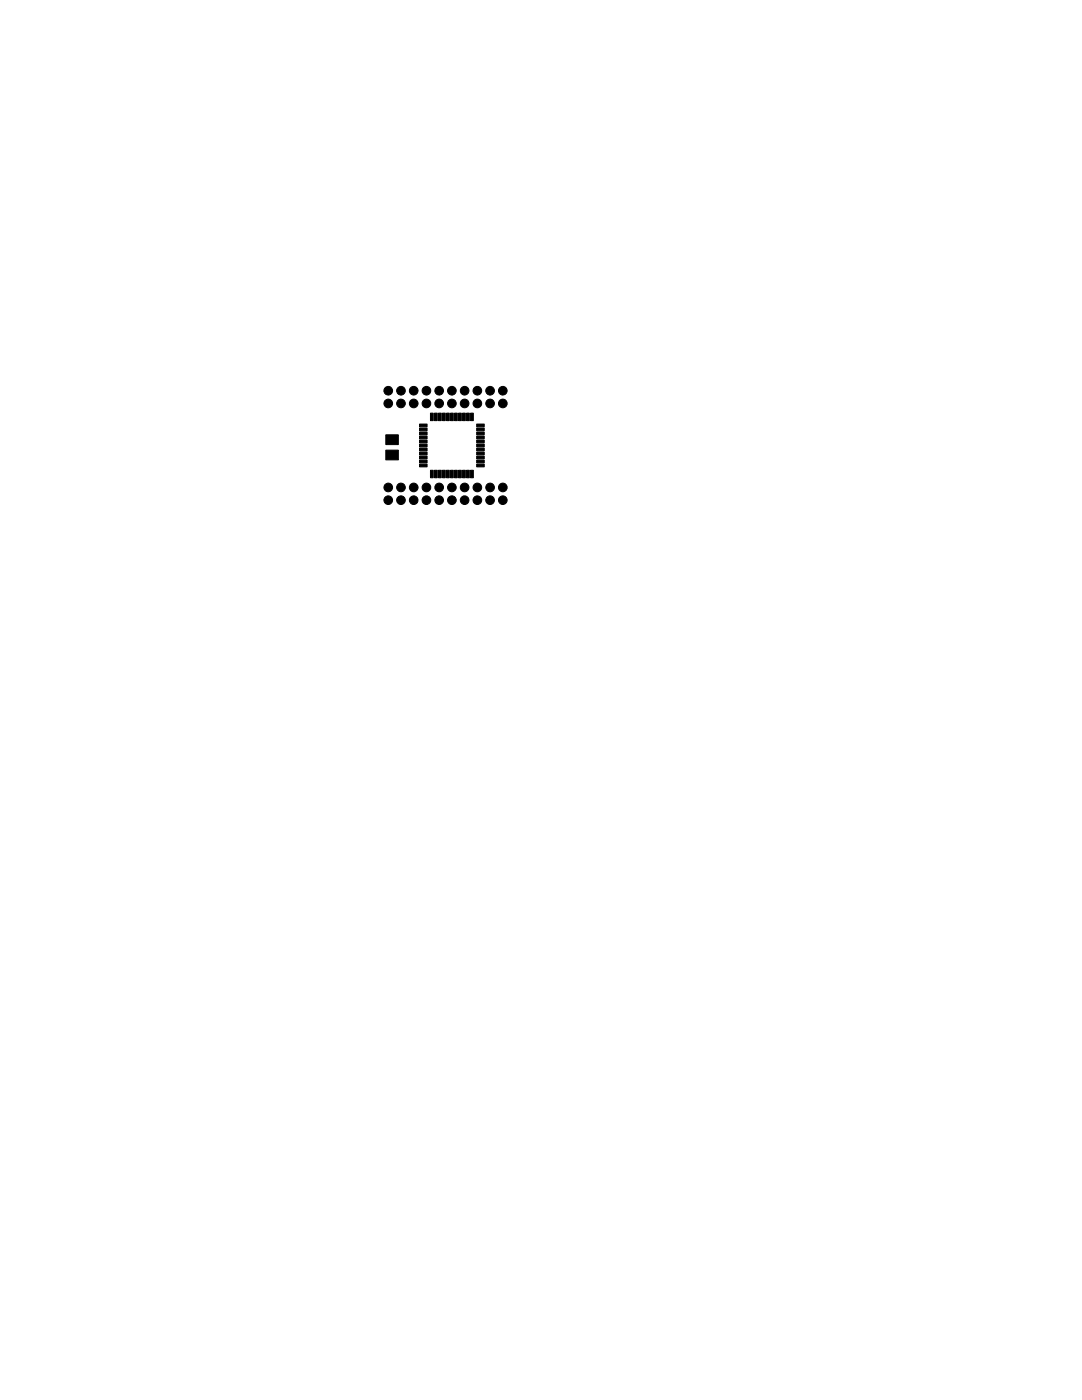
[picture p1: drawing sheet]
<svg xmlns="http://www.w3.org/2000/svg" width="216mm" height="279mm" viewBox="0 0 216 279" stroke-linecap="round" stroke-linejoin="round" font-family="sans-serif">
<g fill="#000" stroke="#000" stroke-width=".2">
<path d="M77 86.8h2.5v1.9h-2.5zM77 89.8h2.5v2h-2.5zM83.7 92.6h1.5v.6h-1.5zM83.7 91.8h1.5v.6h-1.5zM83.7 91h1.5v.6h-1.5zM83.7 90.2h1.5v.6h-1.5zM83.7 89.4h1.5v.6h-1.5zM83.7 88.6h1.5v.6h-1.5zM83.7 87.8h1.5v.6h-1.5zM83.7 87h1.5v.6h-1.5zM83.7 86.2h1.5v.6h-1.5zM83.7 85.4h1.5v.6h-1.5z"/>
<path d="M83.7 84.6h1.5v.6h-1.5zM85.9 82.4h.5v1.6h-.5zM85.9 93.8h.5v1.6h-.5zM86.7 82.4h.5v1.6h-.5zM86.7 93.8h.5v1.6h-.5zM87.5 82.4h.5v1.6h-.5zM87.5 93.8h.5v1.6h-.5zM88.3 82.4h.5v1.6h-.5zM88.3 93.8h.5v1.6h-.5zM89.1 82.4h.5v1.6h-.5zM89.1 93.8h.5v1.6h-.5zM89.9 82.4h.5v1.6h-.5z"/>
<path d="M89.9 93.8h.5v1.6h-.5zM90.7 82.4h.5v1.6h-.5zM90.7 93.8h.5v1.6h-.5zM91.5 82.4h.5v1.6h-.5zM91.5 93.8h.5v1.6h-.5zM92.3 82.4h.5v1.6h-.5zM92.3 93.8h.5v1.6h-.5zM93.1 82.4h.5v1.6h-.5zM93.1 93.8h.5v1.6h-.5zM93.9 82.4h.5v1.6h-.5zM93.9 93.8h.5v1.6h-.5zM95.1 84.6h1.5v.6h-1.5z"/>
<path d="M95.1 85.4h1.5v.6h-1.5zM95.1 86.2h1.5v.6h-1.5zM95.1 87h1.5v.6h-1.5zM95.1 87.8h1.5v.6h-1.5zM95.1 88.6h1.5v.6h-1.5zM95.1 89.4h1.5v.6h-1.5zM95.1 90.2h1.5v.6h-1.5zM95.1 91h1.5v.6h-1.5zM95.1 91.8h1.5v.6h-1.5zM95.1 92.6h1.5v.6h-1.5z"/>
<circle cx="77.5" cy="78" r=".86"/>
<circle cx="80" cy="78" r=".86"/>
<circle cx="82.5" cy="78" r=".86"/>
<circle cx="85.1" cy="78" r=".86"/>
<circle cx="87.6" cy="78" r=".86"/>
<circle cx="90.2" cy="78" r=".86"/>
<circle cx="92.7" cy="78" r=".86"/>
<circle cx="95.2" cy="78" r=".86"/>
<circle cx="97.8" cy="78" r=".86"/>
<circle cx="100.3" cy="78" r=".86"/>
<circle cx="77.5" cy="99.8" r=".86"/>
<circle cx="77.5" cy="97.3" r=".86"/>
<circle cx="77.5" cy="80.5" r=".86"/>
<circle cx="80" cy="97.3" r=".86"/>
<circle cx="80" cy="80.5" r=".86"/>
<circle cx="80" cy="99.8" r=".86"/>
<circle cx="82.5" cy="99.8" r=".86"/>
<circle cx="82.5" cy="80.5" r=".86"/>
<circle cx="82.5" cy="97.3" r=".86"/>
<circle cx="85.1" cy="80.5" r=".86"/>
<circle cx="85.1" cy="97.3" r=".86"/>
<circle cx="85.1" cy="99.8" r=".86"/>
<circle cx="87.6" cy="80.5" r=".86"/>
<circle cx="87.6" cy="97.3" r=".86"/>
<circle cx="87.6" cy="99.8" r=".86"/>
<circle cx="90.2" cy="80.5" r=".86"/>
<circle cx="90.2" cy="99.8" r=".86"/>
<circle cx="90.2" cy="97.3" r=".86"/>
<circle cx="92.7" cy="80.5" r=".86"/>
<circle cx="92.7" cy="97.3" r=".86"/>
<circle cx="92.7" cy="99.8" r=".86"/>
<circle cx="95.2" cy="99.8" r=".86"/>
<circle cx="95.2" cy="80.5" r=".86"/>
<circle cx="95.2" cy="97.3" r=".86"/>
<circle cx="97.8" cy="97.3" r=".86"/>
<circle cx="97.8" cy="80.5" r=".86"/>
<circle cx="97.8" cy="99.8" r=".86"/>
<circle cx="100.3" cy="97.3" r=".86"/>
<circle cx="100.3" cy="99.8" r=".86"/>
<circle cx="100.3" cy="80.5" r=".86"/>
</g>
<path d="M86 83.1h.1" fill="none" stroke="#000" stroke-width=".2"/>
</svg>
